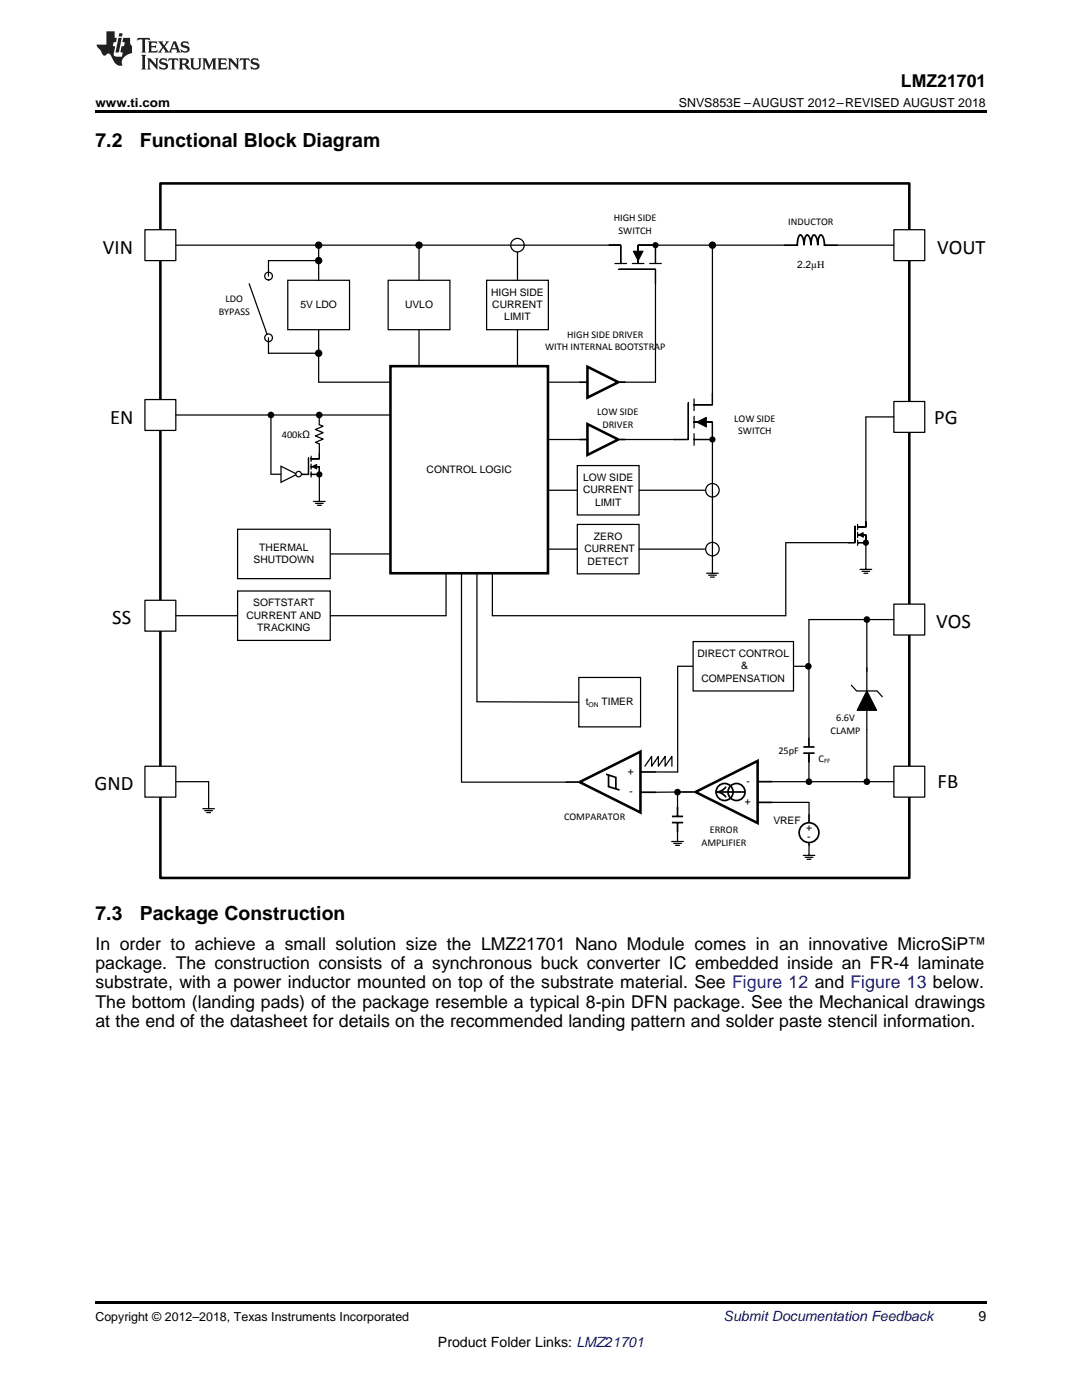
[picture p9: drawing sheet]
<svg xmlns="http://www.w3.org/2000/svg" width="216mm" height="279mm" viewBox="0 0 216 279" stroke-linecap="round" stroke-linejoin="round" font-family="sans-serif">
<defs><g id="words">
<g font-size="4.1">
<text x="20.5" y="50.7">VIN</text>
<text x="187" y="50.7">VOUT</text>
<text x="22" y="84.6">EN</text>
<text x="186.4" y="84.6">PG</text>
<text x="22.4" y="124.6">SS</text>
<text x="186.8" y="125.4">VOS</text>
<text x="18.9" y="157.7">GND</text>
<text x="187.1" y="157.3">FB</text>
</g>
<g font-size="3.9">
<text x="19" y="29.3">7.2</text>
<text x="27.9" y="29.3">Functional Block Diagram</text>
<text x="19" y="183.6">7.3</text>
<text x="27.9" y="183.6">Package Construction</text>
</g>
<g font-size="3.5">
<text x="179.8" y="17.3">LMZ21701</text>
<text x="19" y="189.5">In order to achieve a small solution size the LMZ21701 Nano Module comes in an innovative MicroSiP™</text>
<text x="19" y="193.4">package. The construction consists of a synchronous buck converter IC embedded inside an FR-4 laminate</text>
<text x="19" y="197.3">substrate, with a power inductor mounted on top of the substrate material. See Figure 12 and Figure 13 below.</text>
<text x="19" y="201.2">The bottom (landing pads) of the package resemble a typical 8-pin DFN package. See the Mechanical drawings</text>
<text x="19" y="205">at the end of the datasheet for details on the recommended landing pattern and solder paste stencil information.</text>
</g>
<text font-size="2.8" fill="#0000c8" x="144.4" y="263.6">Submit Documentation Feedback</text>
<g font-size="2.8">
<text x="195.3" y="263.6">9</text>
<text x="87.4" y="268.9">Product Folder Links: LMZ21701</text>
</g>
<g font-size="2.5">
<text x="19" y="21.4">www.ti.com</text>
<text x="135.5" y="21.4">SNVS853E –AUGUST 2012–REVISED AUGUST 2018</text>
<text x="19" y="263.6">Copyright © 2012–2018, Texas Instruments Incorporated</text>
</g>
<g font-size="2.1">
<text x="122.5" y="44.2">HIGH SIDE</text>
<text x="123.4" y="46.7">SWITCH</text>
<text x="157.3" y="45">INDUCTOR</text>
<text x="159" y="53.5">2.2µH</text>
<text x="98" y="59">HIGH SIDE</text>
<text x="43.6" y="62.8">BYPASS</text>
<text x="45" y="60.4">LDO</text>
<text x="59.9" y="61.5">5V LDO</text>
<text x="80.8" y="61.5">UVLO</text>
<text x="98.2" y="61.5">CURRENT</text>
<text x="100.6" y="64">LIMIT</text>
<text x="108.8" y="69.9">WITH INTERNAL BOOTSTRAP</text>
<text x="113.2" y="67.4">HIGH SIDE DRIVER</text>
<text x="119.2" y="82.9">LOW SIDE</text>
<text x="56.2" y="87.3">400kü</text>
<text x="120.2" y="85.4">DRIVER</text>
<text x="146.5" y="84.2">LOW SIDE</text>
<text x="147.3" y="86.7">SWITCH</text>
<text x="85.1" y="94.4">CONTROL LOGIC</text>
<text x="116.3" y="96">LOW SIDE</text>
<text x="116.3" y="98.5">CURRENT</text>
<text x="118.7" y="100.9">LIMIT</text>
<text x="118.5" y="107.7">ZERO</text>
<text x="50.6" y="112.4">SHUTDOWN</text>
<text x="51.7" y="109.9">THERMAL</text>
<text x="116.6" y="110.2">CURRENT</text>
<text x="117.2" y="112.7">DETECT</text>
<text x="49.2" y="123.5">CURRENT AND</text>
<text x="50.5" y="121">SOFTSTART</text>
<text x="51.3" y="126">TRACKING</text>
<text x="139.2" y="131.1">DIRECT CONTROL</text>
<text x="140" y="136.1">COMPENSATION</text>
<text x="147.9" y="133.6">&amp;</text>
<text x="116.9" y="140.7">t</text>
<text x="120" y="140.7">TIMER</text>
<text x="166.8" y="143.9">6.6V</text>
<text x="165.7" y="146.4">CLAMP</text>
<text x="126.5" y="153.4" transform="rotate(-180 126.5 153.4)">+</text>
<text x="149.6" y="155.4" transform="rotate(-180 149.6 155.4)">-</text>
<text x="155.3" y="150.5">25pF</text>
<text x="163.3" y="152">C</text>
<text x="126.2" y="157.5" transform="rotate(-180 126.2 157.5)">-</text>
<text x="149.8" y="159.5" transform="rotate(-180 149.8 159.5)">+</text>
<text x="112.5" y="163.6">COMPARATOR</text>
<text x="141.6" y="166.3">ERROR</text>
<text x="154.3" y="164.5">VREF</text>
<text x="160.8" y="165.9">+</text>
<text x="161.1" y="167.7">-</text>
<text x="140" y="168.7">AMPLIFIER</text>
</g>
<g font-size="1.3">
<text x="117.5" y="141">ON</text>
<text x="164.4" y="152.3">FF</text>
</g>
</g></defs>
<path d="M19 259.7h177.8v.5h-177.8z" fill="#000"/>
<path d="M32 36.6h149.4v138.6h-149.4z" fill="none" stroke="#000" stroke-width=".51"/>
<path d="M28.9 45.8h6.2v6.2h-6.2z" fill-rule="evenodd" fill="#fff"/>
<path d="M28.9 45.8h6.2v6.2h-6.2z" fill="none" stroke="#000" stroke-width=".25"/>
<path d="M28.9 79.7h6.2v6.2h-6.2z" fill-rule="evenodd" fill="#fff"/>
<path d="M28.9 79.7h6.2v6.2h-6.2z" fill="none" stroke="#000" stroke-width=".25"/>
<path d="M28.9 119.8h6.2v6.2h-6.2z" fill-rule="evenodd" fill="#fff"/>
<path d="M28.9 119.8h6.2v6.2h-6.2z" fill="none" stroke="#000" stroke-width=".25"/>
<path d="M28.9 152.9h6.2v6.2h-6.2z" fill-rule="evenodd" fill="#fff"/>
<path d="M28.9 152.9h6.2v6.2h-6.2z" fill="none" stroke="#000" stroke-width=".25"/>
<path d="M178.4 45.8h6.1v6.2h-6.1z" fill-rule="evenodd" fill="#fff"/>
<path d="M178.4 45.8h6.1v6.2h-6.1z" fill="none" stroke="#000" stroke-width=".25"/>
<path d="M178.4 80.1h6.1v6.2h-6.1z" fill-rule="evenodd" fill="#fff"/>
<path d="M178.4 80.1h6.1v6.2h-6.1z" fill="none" stroke="#000" stroke-width=".25"/>
<path d="M178.4 120.6h6.1v6.1h-6.1z" fill-rule="evenodd" fill="#fff"/>
<path d="M178.4 120.6h6.1v6.1h-6.1z" fill="none" stroke="#000" stroke-width=".25"/>
<path d="M178.4 152.9h6.1v6.2h-6.1z" fill-rule="evenodd" fill="#fff"/>
<path d="M178.4 152.9h6.1v6.2h-6.1z" fill="none" stroke="#000" stroke-width=".25"/>
<path d="M77.9 73.1h31.4v41.3h-31.4z" fill-rule="evenodd" fill="#fff"/>
<path d="M77.9 73.1h31.4v41.3h-31.4z" fill="none" stroke="#000" stroke-width=".51"/>
<g fill="#000">
<path d="M139.1 84.2l1.8-.9v1.9z"/>
<circle cx="142.2" cy="87.7" r=".62"/>
</g>
<path d="M35.1 48.9h86.4M130.8 56.6v19.7h-8.1M142.2 48.9v31.9h-3.7M167.2 48.9h11.2M138.5 79.6v2.3M124.8 87.7h9.8M137.3 80.4v7.3h-2.8M138.5 84.2h3.7v3.5h-3.7M138.5 83.1v2.3M138.5 86.6v2.3M139.1 84.2l1.8-.9v1.9z" fill="none" stroke="#000" stroke-width=".25"/>
<path d="M156.4 48.9h2.7v-.6a1.51 1.51 0 0 1 .6-1.4 .86 .86 0 0 1 .6 .8l.2 1.2v-.6a1.51 1.51 0 0 1 .6-1.4 1.52 1.52 0 0 1 .7 1.4v.6v-.6a1.51 1.51 0 0 1 .6-1.4 1.53 1.53 0 0 1 .7 1.4l.1 .6v-.6a1.51 1.51 0 0 1 .6-1.4 1.44 1.44 0 0 1 .7 1.4v.6h2.7M115.6 87.7h9.2" fill="none" stroke="#000" stroke-width=".34"/>
<path d="M117.2 84.6l6.2 3.1-6.2 3.1z" fill="#fff"/>
<path d="M117.2 84.6l6.2 3.1-6.2 3.1z" fill="none" stroke="#000" stroke-width=".51"/>
<g fill="none" stroke="#000" stroke-width=".25">
<path d="M121.5 48.9h2.4v3.7M122.7 52.6h2.3M123.5 53.7h7.3v2.9M126.2 52.6h2.3M126.4 50.2h1.9l-1 1.8zM127.3 52.6v-3.7h3.5v3.7M129.6 52.6h2.4M130.8 48.9h25.6M109.5 87.7h6.1M142.2 87.7v26.7M141 114.4h2.3M141.4 114.8h1.5"/>
<path d="M141.8 115.2h.7"/>
</g>
<g fill="#000">
<path d="M126.4 50.2h1.9l-1 1.8z"/>
<circle cx="130.8" cy="48.9" r=".62"/>
</g>
<path d="M115.6 76.3h9.2" fill="none" stroke="#000" stroke-width=".34"/>
<path d="M117.2 73.2l6.2 3.1-6.2 3.1z" fill="#fff"/>
<path d="M117.2 73.2l6.2 3.1-6.2 3.1z" fill="none" stroke="#000" stroke-width=".51"/>
<g fill="none" stroke="#000" stroke-width=".25">
<path d="M109.6 76.3h6"/>
<circle cx="142.2" cy="48.9" r=".62"/>
</g>
<circle cx="142.2" cy="48.9" r=".62" fill="#000"/>
<path d="M97.1 55.9h12.3v9.9h-12.3z" fill-rule="evenodd" fill="#fff"/>
<g fill="none" stroke="#000" stroke-width=".25">
<path d="M97.1 55.9h12.3v9.9h-12.3z"/>
<circle cx="103.3" cy="48.9" r="1.35"/>
</g>
<path d="M115.2 92.9h12.3v9.9h-12.3z" fill-rule="evenodd" fill="#fff"/>
<g fill="none" stroke="#000" stroke-width=".25">
<path d="M103.3 50.3v5.6M103.3 65.8v7.3M109.4 97.8h5.8M115.2 92.9h12.3v9.9h-12.3zM127.5 97.8h13.1M178.4 83.2h-5.6v22h-1.7M170.6 105v3.3h-13.8M171.1 106.7h1.7v1.6h-1.7M171.1 104.7v1M171.1 106.2v1.1M171.1 107.8v1M171.4 106.7l.8-.4v.9z"/>
<path d="M171.6 113.6h2.3M172 114h1.5M172.4 114.4h.8M172.8 108.2v5.4"/>
<circle cx="142.2" cy="97.8" r="1.35"/>
</g>
<g fill="#000">
<path d="M171.4 106.7l.8-.4v.9z"/>
<circle cx="172.8" cy="108.3" r=".62"/>
</g>
<path d="M77.4 55.9h12.4v9.9h-12.4z" fill-rule="evenodd" fill="#fff"/>
<g fill="none" stroke="#000" stroke-width=".25">
<path d="M77.4 55.9h12.4v9.9h-12.4zM83.6 48.9v7M83.6 65.8v7"/>
<circle cx="83.6" cy="48.9" r=".62"/>
</g>
<circle cx="83.6" cy="48.9" r=".62" fill="#000"/>
<path d="M161.4 162.5v1.7M161.4 168.1v.7" fill="none" stroke="#000" stroke-width=".34"/>
<circle cx="161.4" cy="166.2" r="1.97" fill="#fff"/>
<g fill="none" stroke="#000" stroke-width=".34">
<path d="M160.3 150.3h2.2M160.3 149.1h2.2M161.4 147.2v1.9M161.4 150.4v1.8"/>
<circle cx="161.4" cy="156" r=".49"/>
<circle cx="161.4" cy="166.2" r="1.97"/>
</g>
<path d="M138.3 133h-3.1v21.1M178.4 123.6h-17v23.6M128.7 152.9l1.3-1.9v1.9l1.4-1.9v1.9l1.3-1.9v1.9l1.4-1.9v1.9M130.9 154.1h4.3M135.9 158.1h-5M154.1 156h24.3M161.4 150.9v5.1M160.3 170.7h2.3M160.7 171.1h1.5M161 171.5h.8M161.4 168.8v1.9" fill="none" stroke="#000" stroke-width=".25"/>
<circle cx="161.4" cy="156" r=".49" fill="#000"/>
<path d="M115.5 135.2h12.3v9.9h-12.3z" fill-rule="evenodd" fill="#fff"/>
<path d="M115.5 135.2h12.3v9.9h-12.3z" fill="none" stroke="#000" stroke-width=".25"/>
<path d="M138.3 128h20v9.9h-20z" fill-rule="evenodd" fill="#fff"/>
<g fill="none" stroke="#000" stroke-width=".25">
<path d="M55.2 94.6h4.8M63.7 82.8v1.9l.8 .4-1.6 .6 1.6 .6-1.6 .7 1.6 .6-1.6 .7 .8 .3v1.9M63.7 94.7v5.4M62.6 100.1h2.3M63 100.5h1.5M63.3 100.8h.8M92.1 114.4v41.6M95.2 114.4v25.7h20.3M138.3 128h20v9.9h-20zM158.3 133h3M169.9 136.7l1 1.2h4.1l1 1.2M173 137.9l1.9 3.9h-3.9z"/>
<path d="M173 123.6v32.4M35.1 156h6.5v5.4M92.1 156.1h20.8M40.5 161.4h2.3M40.9 161.8h1.5M41.2 162.2h.8"/>
</g>
<g fill="#000">
<path d="M173 137.9l1.9 3.9h-3.9z" fill-rule="evenodd"/>
<circle cx="161.3" cy="133" r=".49"/>
<circle cx="173" cy="123.6" r=".49"/>
<circle cx="173" cy="156" r=".49"/>
</g>
<g fill="none" stroke="#000" stroke-width=".34">
<circle cx="161.3" cy="133" r=".49"/>
<circle cx="173" cy="123.6" r=".49"/>
<circle cx="173" cy="156" r=".49"/>
</g>
<path d="M56.1 93l3.2 1.6-3.2 1.6z" fill="#fff"/>
<path d="M56.1 93l3.2 1.6-3.2 1.6z" fill="none" stroke="#000" stroke-width=".25"/>
<circle cx="59.6" cy="94.6" r=".55" fill="#fff"/>
<g fill="none" stroke="#000" stroke-width=".25">
<path d="M35.1 82.8h28.6M54.1 82.8v11.8M54.1 94.6h1.1M60.2 94.7h.5M61.6 91.4v3.3h-1.3M62.1 93.1h1.6v1.6h-1.6M62.1 91v1.1M62.1 92.6v1M62.1 94.2v1M62.3 93.1l.9-.4v.8zM63.7 90.5v1.1h-1.6"/>
<circle cx="59.6" cy="94.6" r=".55"/>
</g>
<g fill="#000">
<path d="M62.3 93.1l.9-.4v.8z"/>
<circle cx="54.1" cy="82.8" r=".49"/>
<circle cx="63.7" cy="94.7" r=".62"/>
</g>
<circle cx="54.1" cy="82.8" r=".49" fill="none" stroke="#000" stroke-width=".34"/>
<path d="M47.4 117.9h18.5v9.9h-18.5z" fill-rule="evenodd" fill="#fff"/>
<path d="M47.4 117.9h18.5v9.9h-18.5zM89 114.4v8.5h-23.1M35.1 122.9h12.3" fill="none" stroke="#000" stroke-width=".25"/>
<path d="M57.4 55.9h12.3v9.9h-12.3z" fill-rule="evenodd" fill="#fff"/>
<g fill="none" stroke="#000" stroke-width=".25">
<path d="M57.4 55.9h12.3v9.9h-12.3zM63.6 48.9v7M63.6 65.8v10.5h14.2M63.7 82.8h14.1M65.9 110.6h11.9"/>
<circle cx="63.6" cy="48.9" r=".62"/>
</g>
<g fill="#000">
<circle cx="63.6" cy="48.9" r=".62"/>
<circle cx="63.7" cy="82.8" r=".49"/>
</g>
<circle cx="63.7" cy="82.8" r=".49" fill="none" stroke="#000" stroke-width=".34"/>
<path d="M47.4 105.6h18.5v9.9h-18.5z" fill-rule="evenodd" fill="#fff"/>
<path d="M47.4 105.6h18.5v9.9h-18.5z" fill="none" stroke="#000" stroke-width=".25"/>
<path d="M52.8 55.1a.8 .8 0 0 0 1.6 0 .8 .8 0 0 0-1.6 0zM52.8 67.4a.8 .8 0 0 0 1.6 0 .8 .8 0 0 0-1.6 0z" fill-rule="evenodd" fill="#fff"/>
<g fill="none" stroke="#000" stroke-width=".25">
<path d="M49.7 56.6l3.6 10.1M63.6 52h-10v3.1M53.6 67.4v3.1h10M154.1 160.1h7.3M161.4 160.2v2.3"/>
<circle cx="53.6" cy="55.1" r=".77"/>
<circle cx="63.6" cy="52" r=".62"/>
<circle cx="53.6" cy="67.4" r=".77"/>
<circle cx="63.6" cy="70.5" r=".62"/>
</g>
<g fill="#000">
<circle cx="63.6" cy="52" r=".62"/>
<circle cx="63.6" cy="70.5" r=".62"/>
</g>
<path d="M115.2 104.7h12.3v9.8h-12.3z" fill-rule="evenodd" fill="#fff"/>
<g fill="none" stroke="#000" stroke-width=".25">
<path d="M109.4 109.6h5.8M115.2 104.7h12.3v9.8h-12.3zM127.5 109.6h13.1M156.8 108.3v14.6h-58.6v-8.5M135.2 158.1v3.3M134 167.9h2.3M134.4 168.3h1.6M134.8 168.7h.8M135.2 166v1.9"/>
<circle cx="142.2" cy="109.6" r="1.35"/>
</g>
<g fill="none" stroke="#000" stroke-width=".34">
<path d="M135.9 158.1h4.3M150.9 156h3.2M134.1 164.2h2.2M134.1 162.9h2.2M135.2 161.1v1.8M135.2 164.3v1.7M150.8 160.1h3.3"/>
<circle cx="135.2" cy="158.1" r=".49"/>
</g>
<circle cx="135.2" cy="158.1" r=".49" fill="#000"/>
<path d="M138.8 158.1l12.4-6.2v12.4z" fill="#fff"/>
<path d="M138.8 158.1l12.4-6.2v12.4z" fill="none" stroke="#000" stroke-width=".51"/>
<g fill="none" stroke="#000" stroke-width=".34">
<path d="M112.9 156.1h3.9M127.5 154.1h3.4M127.7 158.1h3.2M142.9 158.1h5.8M144.8 157.1a2.39 2.39 0 0 1-1.9 1 2.39 2.39 0 0 1 1.9 .9"/>
<circle cx="144.6" cy="158.1" r="1.7"/>
<circle cx="147" cy="158.1" r="1.7"/>
</g>
<path d="M115.7 156.1l12.1-6.1v12.2z" fill="#fff"/>
<path d="M115.7 156.1l12.1-6.1v12.2z" fill="none" stroke="#000" stroke-width=".51"/>
<path d="M120.9 154.5l2 .7v2.2M121.4 154.7v2.3l2.2 .7" fill="none" stroke="#000" stroke-width=".34"/>
<path d="M19 22h177.8v.5h-177.8z" fill="#000"/>
<g fill="#231f20">
<path d="M27.5 7.6l-.1 .5 .4-.2h.6v.1v2.1l-.2 .4h1l-.3-.4v-2.1l.1-.1h.5l.5 .2-.2-.5zM29.5 8.3l.2 .3v1.5l-.2 .4h1.8l.2-.6a1.04 1.04 0 0 1-1.3 .2v-.7h.6l.3 .2v-.6l-.3 .2h-.6v-.6l.8-.1 .4 .3-.2-.5zM31.5 8.3l.9 1.1-.9 1.1h.8l-.2-.2 .5-.7 .4 .7-.2 .2h1.5l-.1-.2 .1-.4h.9l.1 .4-.2 .2h1l-.3-.3-.7-1.9h-.5l-.9 2-.8-1 .9-1h-.8l.1 .3-.3 .5-.4-.6 .2-.2zM34.7 8.6l.4 1h-.7zM36.3 8.4a.63 .63 0 0 0-.2 .7 .63 .63 0 0 0 .6 .4l.6 .2 .1 .2a.75 .75 0 0 1-.7 .4 .75 .75 0 0 1-.6-.5l.1 .7 .1-.1a1.11 1.11 0 0 0 1.5-.6 1.13 1.13 0 0 0-1.2-.8l-.1-.4a1.04 1.04 0 0 1 1.2 .2l-.2-.5-.1 .1-.5-.2zM28.2 10.9l.2 .4v2.2l-.2 .4h1l-.3-.4v-2.2l.3-.4zM29.3 11.6l.3 .4v1.5l-.3 .4h.8l-.2-.4v-1.3l1.5 1.7v-1.9l.2-.4h-.7l.2 .4v.9l-1.1-1.3zM32 11.8a.62 .62 0 0 0-.2 .7 .62 .62 0 0 0 .6 .4l.6 .1 .1 .3a.76 .76 0 0 1-.7 .3 .76 .76 0 0 1-.6-.4l.1 .7 .1-.1a1.11 1.11 0 0 0 1.5-.6 1.13 1.13 0 0 0-1.2-.8l-.1-.4a1.04 1.04 0 0 1 1.2 .2l-.2-.6-.1 .1-.5-.1zM33.7 11.6l-.2 .6a.61 .61 0 0 1 .8-.3v1.6l-.2 .4h.9l-.2-.4v-1.6a.63 .63 0 0 1 .8 .3l-.2-.6zM35.6 11.6l.3 .4v1.5l-.3 .4h1l-.2-.2v-.8l.5 .2a.76 .76 0 0 0 1.2 .7l-1-1a.58 .58 0 0 0 .6-.5 .58 .58 0 0 0-.5-.6zM36.4 11.9h.1a.45 .45 0 0 1 .5 .1 .45 .45 0 0 1 .1 .5l-.7 .2zM37.9 11.6l.2 .2a2.17 2.17 0 0 0 .3 1.9 .99 .99 0 0 0 1.6-.6v-1.1l.2-.4h-.7l.2 .2a1.92 1.92 0 0 1-.2 1.8 .6 .6 0 0 1-.9-.5v-1.1l.2-.4zM40.4 11.6l.2 .4v1.5l-.2 .4h.7l-.2-.4v-1.4l.8 1.8 .8-1.8v1.4l-.2 .4h.9l-.2-.4v-1.5l.2-.4h-.8l-.6 1.5-.6-1.5zM43.4 11.6l.2 .4v1.5l-.2 .4h1.8l.2-.6a1.04 1.04 0 0 1-1.3 .1v-.6h.5l.4 .2v-.6l-.4 .2h-.5v-.7h.8l.3 .3-.1-.6zM45.5 11.6l.2 .4v1.5l-.2 .4h.7l-.2-.4v-1.3l1.5 1.7v-1.9l.2-.4h-.7l.2 .4v.9l-1.1-1.3zM47.9 11.6l-.1 .6a.61 .61 0 0 1 .8-.3v1.6l-.3 .4h1l-.3-.4 .1-1.6a.63 .63 0 0 1 .7 .3l-.1-.6zM50.2 11.8a.62 .62 0 0 0-.2 .7 .62 .62 0 0 0 .6 .4l.6 .1 .2 .3a.76 .76 0 0 1-.8 .3 .76 .76 0 0 1-.6-.4l.1 .7 .2-.1a1.11 1.11 0 0 0 1.5-.6 1.13 1.13 0 0 0-1.3-.8l-.1-.4a1.04 1.04 0 0 1 1.2 .2l-.1-.6-.2 .1-.5-.1z"/>
<path d="M21.2 6.3v2.6h-1.9l.1 .4 .7 .9a.91 .91 0 0 0 1 .8 .56 .56 0 0 1 .5-.3 .56 .56 0 0 1 .5 .3l.4 .8a1.53 1.53 0 0 0 1.9 1.2 1.54 1.54 0 0 1 1-2.1l.9-.3v-1.4a1.52 1.52 0 0 1-.3-1.6h-1.4l-.2 .8h.5l-.2 .8h-.4l-.2 1v.2l.4 .1-.2 .8a1.93 1.93 0 0 1-1.6-.3l.3-1.8h-.5l.2-.8h.4l.2-.8h-.4v-1.3zM23.6 7.6l-.6 2.9h.7l.6-2.9zM23.8 6.6l-.1 .7h.6l.2-.7z"/>
</g>
<use href="#words"/>
</svg>
